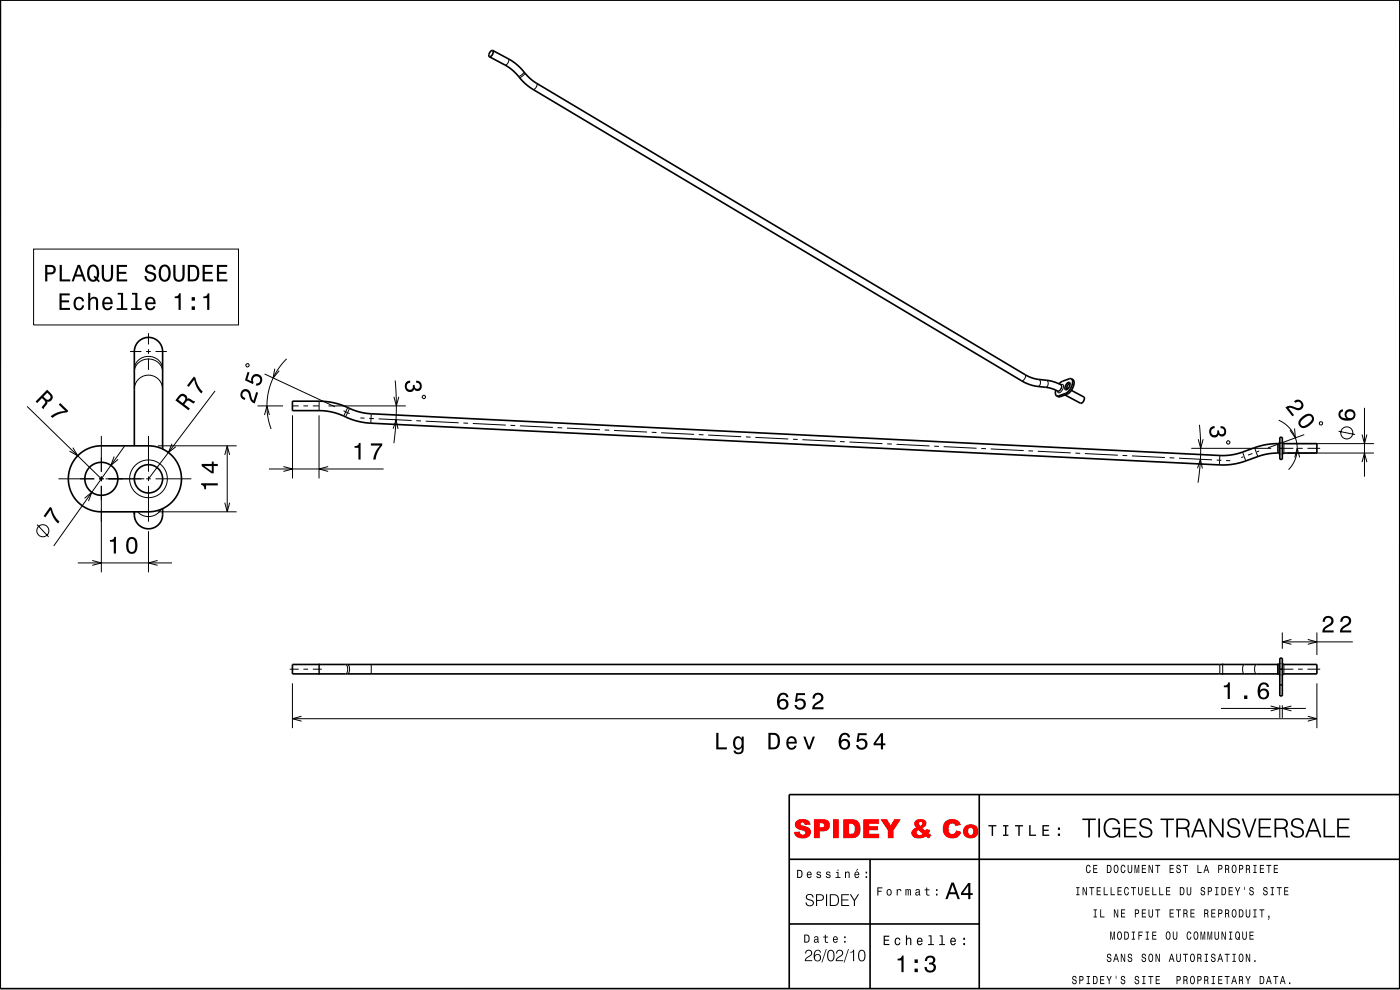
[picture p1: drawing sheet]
<svg xmlns="http://www.w3.org/2000/svg" width="297mm" height="210mm" viewBox="0 0 297 210" stroke-linecap="round" stroke-linejoin="round" font-family="sans-serif">
<g fill="none" stroke="#000" stroke-width=".21">
<path d="M107.8 12.5a.97 .97 0 0 1-.7 1.3M111.1 15.2l-.4 .6-.7 .4M111.3 15.5l-.4 .6-.7 .3M113.8 17.7a1 1 0 0 1-.7 1.3M27.6 74.6h2.4M28.5 78.3a3 3 0 0 1 3-2.7 3 3 0 0 1 3 2.7M28.5 78.9a3 3 0 0 1 3-2.7 3 3 0 0 1 3 2.7M31 74.6h1M31.5 70.7v2.4M31.5 74.1v1M31.5 76.1v2.4M33 74.6h2.4"/>
<path d="M56.1 79.3l15 7M217.5 79.5a1 1 0 0 1-.8 1.3M21.5 92.5v7.6M28.5 82.6a3 3 0 0 1 3-3 3 3 0 0 1 3 3M31.5 92.5v7.6M33.5 94.6h16.7M54.6 86.1h5.5M62.1 86.1h1.3M62.1 88.1v13.4M64.4 86.1h1M66.4 86.1h1.3M67.7 88.1v13.4"/>
<path d="M67.7 85.1v2M69.7 86.1h16.4M72.9 87.1l1.3 .6M73.8 86.4l-.9 1.9M74.2 86.6l-.9 1.8M76.5 88.7h.8M78.3 88.8h1M78.8 87.8l-.1 2M80.3 88.9l7 .3M88.3 89.2l1 .1M90.3 89.3l7 .4M98.3 89.7l1 .1"/>
<path d="M100.3 89.8l7 .4M108.3 90.2l1 .1M110.3 90.3l7 .4M118.3 90.7l1 .1M120.3 90.8l7 .4M128.3 91.2l1 .1M130.3 91.3l7 .3M138.3 91.7h1M140.3 91.8l6.9 .3M148.2 92.2h1M150.2 92.3l7 .3M158.2 92.7h1"/>
<path d="M160.2 92.8l7 .3M168.2 93.2h1M170.2 93.3l7 .3M178.2 93.7h1M180.2 93.8l7 .3M188.2 94.2h1M190.2 94.3l7 .3M198.2 94.6l1 .1M200.2 94.7l7 .4M208.2 95.1l1 .1M210.2 95.2l7 .4M218.2 95.6l1 .1"/>
<path d="M220.2 95.7l7 .4M220.4 80.5a.86 .86 0 0 1-.2 1.5M222 80.7a.86 .86 0 0 1-.1 1.5M224.4 82.9v.3a1.13 1.13 0 0 0 1.2-1.4l-.2-.3-.3 .1a1.08 1.08 0 0 1-.7 1.4M224.6 84l.3 .1M225.1 81.7a.97 .97 0 0 1-.7 1.3M226.1 83.4l.3 .2M228.1 96.1l1.1 .1M230.1 96.2l7 .4M238.1 96.6l1 .1M240.1 96.7l7 .3M248.1 97.1h1"/>
<path d="M250.1 97.2l7 .3M252.7 95.1h17M258.1 97.6h1M258.8 96.6l-.1 2M260.1 97.7h.9M263.6 95.9l.7 1.9M263.8 96.9l-.5 .2M265.7 96.2l-1 .3M266.1 95l.7 1.8M267.1 95.7l-.5 .2M271 95.1h.2M271.1 94.1v2"/>
<path d="M271.2 94.1v2M271.4 95.1h3M272.4 94.1v2M273.2 96.1h18.3M273.2 94.1h18.3M275.4 95.1h1M276.7 92.2l-7.7 2.8M277.4 95.1h2.7M12.4 101.6h7.6M21 101.6h1M21.5 101.1v1M21.5 103.1v18.3"/>
<path d="M22.4 101.6h8.2M31 101.6h1M31.5 101.1v1M31.5 103.1v7.6M31.5 112.7v8.7M33 101.6h7.6M33.5 108.6h16.7M34.2 108a3.1 3.1 0 0 1-5 .6M272 134.2v3.4M279.4 134.2v4.7M61.5 142h1.9M62 144.9v9.6"/>
<path d="M64.4 142h1M66.4 142h1.9M67.7 140.7v2.5M73.3 140.9a1.39 1.39 0 0 1 0 2M73.7 140.9a1.39 1.39 0 0 1 0 2M78.7 140.9v2M258.7 140.9v2M259.4 140.7v2.5M263.9 140.9a1.64 1.64 0 0 0 0 2M266.5 140.9a1.63 1.63 0 0 0 0 2M271 142h.2M271.1 140.7v2.5"/>
<path d="M271.2 140.9v2M271.4 145.3h.7M271.4 142h3M271.5 149.6v2.7M272 149.6v2.7M272.4 140.9v2M275.4 142h1M277.4 142h2.7M279.4 144.9v9.6"/>
<circle cx="31.5" cy="101.6" r="4"/>
</g>
<g fill="none" stroke="#000" stroke-width=".35">
<path d="M103.8 12l3.3 1.8a13.8 13.8 0 0 1 4.1 3.7l1.9 1.5 103.6 61.8a8.6 8.6 0 0 0 3.5 1.2l2.4 .3 1.8 .7M104.5 10.7a.97 .97 0 0 1-.7 1.3M104.5 10.7a.97 .97 0 0 0-.7 1.3M104.5 10.7l3.7 2a16.5 16.5 0 0 1 4.1 3.8l1.5 1.1 103.7 61.9 1.8 .8 3.8 .5 2 .9M16.5 96.6a7 7 0 0 1 5-2h10a7 7 0 0 1 7 7 7 7 0 0 1-7 7h-10a7 7 0 0 1-6.5-4.4 7 7 0 0 1 1.5-7.6zM28.5 94.6v-20a3 3 0 0 1 3-3 3 3 0 0 1 3 3v20.6M224 82.8a1.05 1.05 0 0 0 .2 1.2M224.4 83h.1M225.1 81.7h.1M226.3 82.3l-.1 .4M226.3 82.3l.3 .1M226.5 81.2l.2-.1a.88 .88 0 0 1-.2 1.5l-.2 .1a.46 .46 0 0 1-.5-.4 .46 .46 0 0 1 .2-.5z"/>
<path d="M227 81.3l-.5 .4-.2 .6M227.3 80.4a1.28 1.28 0 0 1 .2 2l-.5 .8-.5 .3-1.6 .7-.7-.2M227.3 80.4a2.06 2.06 0 0 1-.6 2.6l-.6 .4-1.6 .6h-.3M227.3 80.4l-.4-.1-1.5 .6-.7 .5M227.3 82.8l2.6 1.4a.97 .97 0 0 1-.7 1.3l-3.3-1.7M271.5 93.8l-.3 .3-1.9 .1-2 .4-3.8 1.3a12.4 12.4 0 0 1-4.7 .7l-180.1-8.8a16.4 16.4 0 0 1-6.3-1.9l-1.7-.5-1.7-.2-7-.1v2h5.8a15.7 15.7 0 0 1 6.9 1.9l1.9 .5 2 .3 180.3 8.8h1.8l1.7-.3 4.5-1.5a9.7 9.7 0 0 1 4.5-.6l.1 .2M271.5 92.8h.5v4.6h-.5zM272 93.8l.4 .3h7v2h-7l-.4 .3M34.5 107.9v1.3a3 3 0 0 1-3.3 3 3 3 0 0 1-2.7-3.6M271.5 139.6h.5v8h-.5zM271.5 140.6l-.3 .3h-209.2v2h209.2l.3 .4M272 140.6l.4 .3h7v2h-7l-.4 .4"/>
<path d="M207.7 168.6v41.1M296.9 168.6h-129.5v41.1M167.4 196h40.3M167.4 182.3h129.5M184.6 182.3v27.4M296.9 209.7h-296.9l.1-209.7h296.9l-.1 209.7"/>
<circle cx="21.5" cy="101.6" r="3.5"/>
<circle cx="31.5" cy="101.6" r="3"/>
</g>
<g fill="#000">
<path d="M209.7 175v.3h.7v2h.3v-2h.7v-.3zM212.8 175v.3h.4v1.7h-.4v.3h1.1v-.3h-.4v-1.7h.4v-.3zM215.3 175v.3h.7v2h.3v-2h.7v-.3zM218.3 175v2.3h1.5v-.3h-1.2v-2zM221.1 175v2.3h1.5v-.3h-1.2v-.7h1.1v-.3h-1.1v-.7h1.2v-.3zM224.4 176.8v.5h.5v-.5zM224.4 175.5v.5h.5v-.5z" fill-rule="evenodd"/>
<path d="M229.6 173.6v.4h1.3v3.6h.3v-3.6h1.3v-.4zM233 173.6v4h.4v-4zM234.6 174.1a2.48 2.48 0 0 0 .6 3.5 1.65 1.65 0 0 0 2.1-.7v.7h.3v-2h-1.6v.3h1.3a1.37 1.37 0 0 1-1.1 1.5 1.37 1.37 0 0 1-1.6-1 1.78 1.78 0 0 1 1.3-2.5 1.19 1.19 0 0 1 1.3 .9h.4a1.72 1.72 0 0 0-3-.7zM238.5 173.6v4h2.6v-.3h-2.3v-1.6h2.1v-.3h-2.1v-1.4h2.3v-.4zM242.1 173.8a1.06 1.06 0 0 0-.3 1.2 1.06 1.06 0 0 0 1 .7l.4 .1a.83 .83 0 0 1 .9 .8 .83 .83 0 0 1-1 .8 .96 .96 0 0 1-1.1-1h-.4a1.45 1.45 0 0 0 1.4 1.4 1.45 1.45 0 0 0 1.5-1.2 1.24 1.24 0 0 0-1.3-1.2 1.03 1.03 0 0 1-1.1-.8 .96 .96 0 0 1 1-.7 .96 .96 0 0 1 .9 .8h.4a1.39 1.39 0 0 0-.9-1.1 1.39 1.39 0 0 0-1.4 .2zM246.2 173.6v.4h1.2v3.6h.4v-3.6h1.2v-.4zM249.5 173.6v4h.4v-1.8l1.6 .1a1.43 1.43 0 0 1 .5 1.6v.1h.4l-.1-1a.83 .83 0 0 0-.5-.9 1.11 1.11 0 0 0 .5-1.5 1.11 1.11 0 0 0-1.4-.6zM249.9 174h1a.81 .81 0 0 1 1.1 .7 .81 .81 0 0 1-1 .8h-1.1zM254.2 173.6l-1.5 4h.4l.4-1.2h1.8l.5 1.2h.3l-1.5-4zM254.4 174l.8 2.1h-1.6zM256.6 173.6v4h.3v-3.4l2.3 3.4h.4v-4h-.4v3.5l-2.2-3.5zM260.7 173.8a1.06 1.06 0 0 0-.3 1.2 1.06 1.06 0 0 0 1.1 .7l.4 .1a.83 .83 0 0 1 .9 .8 .83 .83 0 0 1-1 .8 .96 .96 0 0 1-1.1-1h-.4a1.45 1.45 0 0 0 1.3 1.4 1.45 1.45 0 0 0 1.6-1.2 1.24 1.24 0 0 0-1.3-1.2 1.04 1.04 0 0 1-1.1-.8 .97 .97 0 0 1 1-.7 .97 .97 0 0 1 .9 .8h.3a1.39 1.39 0 0 0-.8-1.1 1.39 1.39 0 0 0-1.5 .2zM263.4 173.6l1.4 4h.4l1.4-4h-.4l-1.2 3.6-1.2-3.6zM267 173.6v4h2.7v-.3h-2.3v-1.6h2v-.3h-2v-1.4h2.2v-.4zM270.4 173.6v4h.3v-1.8l1.6 .1a1.2 1.2 0 0 1 .5 1.3l.1 .4h.4l-.2-1a.84 .84 0 0 0-.5-.9 1.11 1.11 0 0 0 .6-1.5 1.11 1.11 0 0 0-1.5-.6zM270.7 174h1.1a.81 .81 0 0 1 1.1 .7 .81 .81 0 0 1-1.1 .8h-1.1zM274.2 173.8a1.06 1.06 0 0 0-.3 1.2 1.06 1.06 0 0 0 1.1 .7l.3 .1a.83 .83 0 0 1 1 .8 .83 .83 0 0 1-1 .8 .96 .96 0 0 1-1.1-1h-.4a1.45 1.45 0 0 0 1.3 1.4 1.45 1.45 0 0 0 1.6-1.2 1.24 1.24 0 0 0-1.3-1.2 1.03 1.03 0 0 1-1.1-.8 .97 .97 0 0 1 1-.7 .97 .97 0 0 1 .9 .8h.3a1.39 1.39 0 0 0-.8-1.1 1.39 1.39 0 0 0-1.5 .2zM278.4 173.6l-1.5 4h.4l.4-1.2h1.8l.5 1.2h.4l-1.6-4zM278.6 174l.8 2.1h-1.6zM280.8 173.6v4h2.4v-.3h-2.1v-3.7zM283.7 173.6v4h2.7v-.3h-2.4v-1.6h2.1v-.3h-2.1v-1.4h2.3v-.4z" fill-rule="evenodd"/>
<path d="M169.1 184.5v1.7a.93 .93 0 0 0 1.1-.5 .93 .93 0 0 0-.4-1.2zM169.3 184.7a.65 .65 0 0 1 .7 .7 .65 .65 0 0 1-.7 .6zM171.3 185l-.1 .3a.62 .62 0 0 0 0 .7 .62 .62 0 0 0 .8 .2l.2-.3-.6 .2-.2-.5 .8-.1a.53 .53 0 0 0-.3-.6 .53 .53 0 0 0-.6 .1zM171.5 185.2l.3-.1 .2 .4h-.6zM173.3 185a.52 .52 0 0 0 .1 .6 .52 .52 0 0 0 .5 .1 .28 .28 0 0 1-.2 .4 .28 .28 0 0 1-.3-.3h-.2a.47 .47 0 0 0 .6 .5 .47 .47 0 0 0 .2-.8l-.5-.1a.25 .25 0 0 1 .2-.4 .25 .25 0 0 1 .3 .3h.2l-.3-.4zM175.4 185a.52 .52 0 0 0 0 .6 .52 .52 0 0 0 .6 .1 .28 .28 0 0 1-.3 .4 .28 .28 0 0 1-.3-.3h-.2a.47 .47 0 0 0 .6 .5 .47 .47 0 0 0 .2-.8l-.5-.1a.25 .25 0 0 1 .2-.4 .25 .25 0 0 1 .3 .3h.2l-.3-.4zM177.3 185v.1h.4v1h-.5v.1h1.1v-.1h-.4v-1.1zM177.7 184.5v.2h.2v-.2zM179.3 184.9v1.3h.2v-.9l.3-.2 .2 .2v.9h.2v-.8a.41 .41 0 0 0-.2-.5 .41 .41 0 0 0-.5 .2v-.2zM181.8 184.3l-.2 .4 .5-.4zM181.4 185l-.1 .3a.62 .62 0 0 0 0 .7 .62 .62 0 0 0 .8 .2l.2-.3-.6 .2-.2-.5 .8-.1a.53 .53 0 0 0-.3-.6 .53 .53 0 0 0-.6 .1zM181.6 185.2l.3-.1 .2 .4h-.6zM183.6 185.9v.3h.4v-.3zM183.6 184.9v.4h.4v-.4z" fill-rule="evenodd"/>
<path d="M171.2 189.8a.73 .73 0 0 0-.2 .9 .73 .73 0 0 0 .9 .3 .56 .56 0 0 1 .5 .8 .56 .56 0 0 1-.9 .2l-.3-.3-.1-.3h-.2a.88 .88 0 0 0 .9 .9 .88 .88 0 0 0 .8-1l-.4-.4-.6-.2a.46 .46 0 0 1-.4-.5 .46 .46 0 0 1 .6-.4 .54 .54 0 0 1 .6 .6h.2a.87 .87 0 0 0-.5-.8 .87 .87 0 0 0-.9 .2zM173.1 189.7v2.5h.2v-1.1a1.07 1.07 0 0 0 1.5-.7 .68 .68 0 0 0-.8-.7zM173.3 189.9h.7a.5 .5 0 0 1 .6 .4 .5 .5 0 0 1-.4 .6h-.9zM175.2 189.7v2.5h.3v-2.5zM176 189.7v2.5a1.66 1.66 0 0 0 1.9-.5 1.27 1.27 0 0 0 0-1.4 1.27 1.27 0 0 0-1.3-.6zM176.3 189.9a1.22 1.22 0 0 1 1.4 .5 1.12 1.12 0 0 1-.1 1.3 1.12 1.12 0 0 1-1.3 .3zM178.5 189.7v2.5h1.6v-.2h-1.4v-1h1.3v-.2h-1.3v-.9h1.4v-.2zM180.3 189.7l.8 1.4v1.1h.3v-1.1l.9-1.4h-.3l-.7 1.2-.8-1.2z" fill-rule="evenodd"/>
<path d="M170.6 198.2v1.8a.92 .92 0 0 0 1.1-.6 .92 .92 0 0 0-.4-1.1zM170.8 198.4a.65 .65 0 0 1 .7 .7 .65 .65 0 0 1-.7 .7zM172.8 198.7l-.1 .3h.2a.26 .26 0 0 1 .3-.2 .26 .26 0 0 1 .2 .3 .49 .49 0 0 0-.7 .2 .49 .49 0 0 0 .2 .7l.5-.2 .1 .1 .3 .1v-.2h-.2l-.1-1.1-.3-.1zM172.9 199.5a.28 .28 0 0 1 .5 0 .28 .28 0 0 1-.5 0zM175 198.3v.4h-.4v.2h.4l.1 1 .6 .1v-.2l-.5-.1v-.2v-.6h.5v-.2h-.5v-.4zM176.8 198.8l-.1 .2a.62 .62 0 0 0 .1 .8 .62 .62 0 0 0 .7 .1l.2-.3-.6 .2-.2-.4 .8-.1a.53 .53 0 0 0-.2-.6 .53 .53 0 0 0-.7 .1zM177 198.9l.3-.1 .2 .4h-.6zM179.1 199.6v.4h.3v-.4zM179.1 198.6v.4h.3v-.4z" fill-rule="evenodd"/>
<path d="M186.1 188.2v1.7h.2v-.7h.7v-.2h-.7v-.6h.9v-.2zM188.2 188.8l-.1 .2a.62 .62 0 0 0 .1 .8 .62 .62 0 0 0 .8 0l.1-.2a.62 .62 0 0 0-.1-.8 .62 .62 0 0 0-.8 0zM188.4 188.9l.1-.1a.49 .49 0 0 1 .5 .5 .49 .49 0 0 1-.5 .5l-.2-.3zM190.2 188.6v1.3h.2l.1-1 .4-.1 .1 .2h.2a.42 .42 0 0 0-.3-.4 .42 .42 0 0 0-.5 .2v-.2zM192.1 188.6v1.3h.2v-1l.2-.1 .1 1.1h.2v-1l.1-.1 .1 1.1h.2l-.1-1.3-.4 .2-.2-.2-.2 .2v-.2zM194.3 188.7l-.1 .3h.2a.26 .26 0 0 1 .3-.2 .26 .26 0 0 1 .2 .3 .49 .49 0 0 0-.6 .2 .49 .49 0 0 0 .1 .7l.5-.2 .1 .1h.3v-.1h-.2l-.1-1.1zM194.4 189.5a.28 .28 0 0 1 .5 0 .28 .28 0 0 1-.5 0zM196.5 188.3v.4h-.4v.1h.4l.1 1.1 .6 .1v-.2l-.5-.1v-.2v-.7h.5v-.1h-.5v-.4zM198.6 189.6v.3h.3v-.3zM198.6 188.6v.4h.3v-.4z" fill-rule="evenodd"/>
<path d="M201.8 187.2l-1.2 3.5h.4l.4-1h1.4l.4 1h.4l-1.3-3.5zM202.1 187.7l.5 1.6h-1.1zM205.4 187.3l-1.5 2.1v.5h1.5v.8h.5v-.8h.5v-.4h-.5v-2.2zM205.4 187.9v1.6h-1.1z" fill-rule="evenodd"/>
<path d="M228.3 188.2v.2h.3v1.3h-.3v.2h.7v-.2h-.2v-1.3h.2v-.2zM229.7 188.2v1.7h.1v-1.4l.6 1.4h.2v-1.7h-.2v1.4l-.5-1.4zM231.1 188.2v.2h.4v1.5h.2v-1.5h.4v-.2zM232.7 188.2v1.7h.8v-.2h-.7v-.6h.7v-.2h-.7v-.5h.7v-.2zM234.1 188.2v1.7h.9v-.2h-.7v-1.5zM235.6 188.2v1.7h.9v-.2h-.7v-1.5zM237.1 188.2v1.7h.9v-.2h-.7v-.6h.6v-.2h-.6v-.5h.6v-.2zM238.8 188.2a1.15 1.15 0 0 0 .2 1.7 .6 .6 0 0 0 .5-.6h-.2l-.2 .4a.75 .75 0 0 1-.5-.6 .75 .75 0 0 1 .4-.8l.3 .4h.2l-.1-.2a.43 .43 0 0 0-.6-.3zM239.9 188.2v.2h.5v1.5h.1v-1.5h.5v-.2zM241.4 188.2l.1 1.4a.46 .46 0 0 0 .4 .3 .46 .46 0 0 0 .5-.3v-1.4h-.2v1.3l-.3 .2-.3-.2v-1.3zM243 188.2v1.7h.9v-.2h-.7v-.6h.6v-.2h-.6v-.5h.6v-.2zM244.5 188.2v1.7h.9v-.2h-.8v-1.5zM245.9 188.2v1.7h.9v-.2h-.7v-1.5zM247.4 188.2v1.7h.9v-.2h-.7v-.6h.6v-.2h-.6v-.5h.7v-.2zM250.3 188.2v1.7a.93 .93 0 0 0 1-.6 .93 .93 0 0 0-.3-1.1zM250.5 188.4a.68 .68 0 0 1 .6 .5 .68 .68 0 0 1-.4 .8h-.2zM251.7 188.2l.1 1.4a.46 .46 0 0 0 .4 .3 .46 .46 0 0 0 .5-.3v-1.4h-.2v1.3l-.3 .2-.2-.2-.1-1.3zM254.8 188.3a.59 .59 0 0 0 0 .6 .59 .59 0 0 0 .6 .3 .32 .32 0 0 1-.2 .5 .32 .32 0 0 1-.3-.4h-.2a.53 .53 0 0 0 .5 .6 .53 .53 0 0 0 .5-.6 .53 .53 0 0 0-.6-.4 .28 .28 0 0 1-.2-.4 .28 .28 0 0 1 .4-.2 .28 .28 0 0 1 .2 .4h.1a.47 .47 0 0 0-.2-.5 .47 .47 0 0 0-.6 .1zM256.2 188.2v1.7h.2v-.7a.52 .52 0 0 0 .7-.4 .52 .52 0 0 0-.4-.6zM256.4 188.4h.3a.28 .28 0 0 1 .2 .3 .28 .28 0 0 1-.3 .3h-.2zM257.8 188.2v.2h.2v1.3h-.2v.2h.7v-.2h-.3v-1.3h.3v-.2zM259.1 188.2v1.7a.93 .93 0 0 0 1-.6 .93 .93 0 0 0-.3-1.1zM259.3 188.4a.68 .68 0 0 1 .7 .5 .68 .68 0 0 1-.4 .8h-.3zM260.6 188.2v1.7h.9v-.2h-.7v-.6h.7v-.2h-.7v-.5h.7v-.2zM262 188.2l.5 1v.7h.2v-.7l.4-1h-.2l-.3 .8-.4-.8zM264 188.1v.7h.1v-.7zM265.2 188.3a.59 .59 0 0 0-.1 .6 .59 .59 0 0 0 .6 .3 .32 .32 0 0 1-.2 .5 .32 .32 0 0 1-.3-.4h-.2a.53 .53 0 0 0 .5 .6 .53 .53 0 0 0 .5-.6 .53 .53 0 0 0-.6-.4 .28 .28 0 0 1-.2-.4 .28 .28 0 0 1 .4-.2 .28 .28 0 0 1 .2 .4h.2a.47 .47 0 0 0-.3-.5 .47 .47 0 0 0-.5 .1zM268.1 188.3a.59 .59 0 0 0 0 .6 .59 .59 0 0 0 .6 .3 .32 .32 0 0 1-.2 .5 .32 .32 0 0 1-.4-.4h-.2a.53 .53 0 0 0 .6 .6 .53 .53 0 0 0 .5-.6 .53 .53 0 0 0-.7-.4 .28 .28 0 0 1-.1-.4 .28 .28 0 0 1 .3-.2 .28 .28 0 0 1 .2 .4h.2a.47 .47 0 0 0-.2-.5 .47 .47 0 0 0-.6 .1zM269.6 188.2v.2h.2v1.3h-.2v.2h.7v-.2h-.3v-1.3h.3v-.2zM270.9 188.2v.2h.4v1.5h.2v-1.5h.4v-.2zM272.4 188.2v1.7h.9v-.2h-.7v-.6h.6v-.2h-.6v-.5h.7v-.2z" fill-rule="evenodd"/>
<path d="M230.7 183.5a1.15 1.15 0 0 0 .2 1.7 .6 .6 0 0 0 .5-.7h-.2l-.2 .5a.75 .75 0 0 1-.5-.7 .75 .75 0 0 1 .4-.7l.3 .4h.2l-.1-.2a.44 .44 0 0 0-.6-.3zM231.9 183.5v1.7h.9v-.2h-.7v-.6h.6v-.2h-.6v-.5h.7v-.2zM234.8 183.5v1.7a.93 .93 0 0 0 1-.6 .93 .93 0 0 0-.3-1.1zM235 183.7a.68 .68 0 0 1 .7 .5 .68 .68 0 0 1-.4 .8h-.3zM236.5 183.5a1.16 1.16 0 0 0 .3 1.7 1.01 1.01 0 0 0 .5-.9 1.01 1.01 0 0 0-.5-.9zM236.6 183.7l.2-.1a.91 .91 0 0 1 0 1.4l-.3-.4zM238 183.5a1.15 1.15 0 0 0 .3 1.7 .6 .6 0 0 0 .5-.7h-.2l-.2 .5a.76 .76 0 0 1-.5-.7 .76 .76 0 0 1 .4-.7l.2 .4h.2v-.2a.44 .44 0 0 0-.7-.3zM239.2 183.5l.1 1.3a.46 .46 0 0 0 .4 .4 .46 .46 0 0 0 .5-.4v-1.3h-.2v1.3l-.3 .2-.3-.2v-1.3zM240.7 183.5v1.7h.1v-1.6l.3 1.6h.2l.2-1.6v1.6h.2v-1.7h-.3l-.2 1.5-.3-1.5zM242.2 183.5v1.7h.9v-.2h-.7v-.6h.6v-.2h-.6v-.5h.7v-.2zM243.7 183.5v1.7h.1v-1.4l.6 1.4h.2v-1.7h-.2v1.4l-.5-1.4zM245.1 183.5v.2h.4v1.5h.2v-1.5h.4v-.2zM248.1 183.5v1.7h.9v-.2h-.7v-.6h.6v-.2h-.6v-.5h.7v-.2zM249.7 183.6a.59 .59 0 0 0-.1 .6 .59 .59 0 0 0 .6 .3 .32 .32 0 0 1-.1 .5 .32 .32 0 0 1-.4-.4h-.2a.53 .53 0 0 0 .5 .6 .53 .53 0 0 0 .6-.6 .53 .53 0 0 0-.7-.4 .28 .28 0 0 1-.1-.4 .28 .28 0 0 1 .3-.2 .28 .28 0 0 1 .2 .4h.2a.47 .47 0 0 0-.3-.5 .47 .47 0 0 0-.5 .1zM251 183.5v.2h.4v1.5h.2v-1.5h.4v-.2zM254 183.5v1.7h.9v-.2h-.7v-1.5zM255.8 183.5l-.5 1.7h.2l.1-.5h.6l.1 .5h.2l-.5-1.7zM255.9 183.7l.2 .8h-.4zM258.4 183.5v1.7h.2v-.7a.52 .52 0 0 0 .7-.4 .52 .52 0 0 0-.4-.6zM258.6 183.7h.3a.29 .29 0 0 1 .3 .3 .29 .29 0 0 1-.3 .2h-.3zM259.9 183.5v1.7h.2v-.7h.4l.1 .7h.2l-.2-.9a.5 .5 0 0 0 .2-.5 .5 .5 0 0 0-.4-.3zM260.1 183.7h.2a.29 .29 0 0 1 .3 .3 .29 .29 0 0 1-.3 .2h-.2zM261.6 183.5a1.15 1.15 0 0 0 .2 1.7 1.01 1.01 0 0 0 .6-.9 1.01 1.01 0 0 0-.6-.9zM261.7 183.7l.1-.1a.9 .9 0 0 1 0 1.4l-.3-.4v-.6zM262.9 183.5v1.7h.1v-.7a.52 .52 0 0 0 .7-.4 .52 .52 0 0 0-.4-.6zM263 183.7h.3a.29 .29 0 0 1 .3 .3 .29 .29 0 0 1-.3 .2h-.3zM264.3 183.5v1.7h.2v-.7h.4l.1 .7h.2l-.2-.9a.5 .5 0 0 0 .2-.5 .5 .5 0 0 0-.4-.3zM264.5 183.7h.2a.29 .29 0 0 1 .3 .3 .29 .29 0 0 1-.3 .2h-.2zM265.9 183.5v.2h.2v1.3h-.2v.2h.7v-.2h-.3v-1.3h.3v-.2zM267.3 183.5v1.7h.9v-.2h-.7v-.6h.6v-.2h-.6v-.5h.6v-.2zM268.7 183.5v.2h.4v1.5h.2v-1.5h.4v-.2zM270.2 183.5v1.7h.9v-.2h-.7v-.6h.6v-.2h-.6v-.5h.7v-.2z" fill-rule="evenodd"/>
<path d="M232 192.9v.2h.3v1.3h-.3v.2h.7v-.2h-.3v-1.3h.3v-.2zM233.4 192.9v1.7h.9v-.2h-.7v-1.5zM236.3 192.9v1.7h.2v-1.4l.5 1.4h.2v-1.7h-.1v1.4l-.6-1.4zM237.8 192.9v1.7h.9v-.2h-.7v-.6h.6v-.2h-.6v-.5h.7v-.2zM240.8 192.9v1.7h.1v-.7a.52 .52 0 0 0 .8-.3 .52 .52 0 0 0-.5-.7zM240.9 193.1h.3a.29 .29 0 0 1 .3 .3 .29 .29 0 0 1-.3 .3h-.3zM242.2 192.9v1.7h.9v-.2h-.7v-.6h.6v-.2h-.6v-.5h.7v-.2zM243.6 192.9v1.1a.54 .54 0 0 0 .5 .7l.5-.4v-1.4h-.2v1.3l-.3 .3-.3-.3v-1.3zM245.1 192.9v.2h.4v1.5h.2v-1.5h.4v-.2zM248.1 192.9v1.7h.9v-.2h-.7v-.6h.6v-.2h-.6v-.5h.7v-.2zM249.5 192.9v.2h.4v1.5h.2v-1.5h.4v-.2zM251 192.9v1.7h.2v-.7h.5l.1 .7h.2l-.2-.8a.7 .7 0 0 0-.1-.9zM251.2 193.1h.3a.29 .29 0 0 1 .2 .3 .29 .29 0 0 1-.3 .3h-.2zM252.5 192.9v1.7h.9v-.2h-.7v-.6h.7v-.2h-.7v-.5h.7v-.2zM255.5 192.9v1.7h.2v-.7h.4l.1 .7h.2l-.2-.8a.7 .7 0 0 0-.1-.9zM255.7 193.1h.2a.29 .29 0 0 1 .3 .3 .29 .29 0 0 1-.3 .3h-.2zM257 192.9v1.7h.9v-.2h-.7v-.6h.6v-.2h-.6v-.5h.6v-.2zM258.4 192.9v1.7h.2v-.7a.52 .52 0 0 0 .7-.3 .52 .52 0 0 0-.4-.7zM258.6 193.1h.3a.29 .29 0 0 1 .3 .3 .29 .29 0 0 1-.3 .3h-.3zM259.9 192.9v1.7h.2v-.7h.4l.1 .7h.2l-.2-.8a.5 .5 0 0 0 .2-.5 .5 .5 0 0 0-.4-.4zM260.1 193.1h.2a.29 .29 0 0 1 .3 .3 .29 .29 0 0 1-.3 .3h-.2zM261.6 192.9a1.15 1.15 0 0 0 .2 1.8 1.01 1.01 0 0 0 .6-.9 1.01 1.01 0 0 0-.6-1zM261.7 193.1h.1a.91 .91 0 0 1 0 1.4l-.3-.4v-.6zM262.8 192.9v1.7a.93 .93 0 0 0 1-.6 .93 .93 0 0 0-.3-1zM263 193.1a.68 .68 0 0 1 .7 .5 .68 .68 0 0 1-.4 .8h-.3zM264.3 192.9v1.1a.54 .54 0 0 0 .5 .7l.4-.4v-1.4h-.2v1.3l-.2 .3-.3-.3v-1.3zM265.9 192.9v.2h.2v1.3h-.2v.2h.7v-.2h-.3v-1.3h.3v-.2zM267.2 192.9v.2h.4v1.5h.2v-1.5h.4v-.2zM269 194.2v.4l.2 .1-.2 .4 .2-.1 .1-.4v-.4z" fill-rule="evenodd"/>
<path d="M235.5 197.6v1.7h.2v-1.5l.2 1.5h.2l.3-1.5v1.5h.1v-1.7h-.2l-.3 1.5-.2-1.5zM237.3 197.6a1.15 1.15 0 0 0 .2 1.8 1.02 1.02 0 0 0 0-1.8zM237.4 197.8h.1a.91 .91 0 0 1 0 1.4l-.3-.4zM238.5 197.6v1.7a.93 .93 0 0 0 1-.5 .93 .93 0 0 0-.3-1.1zM238.7 197.8a.68 .68 0 0 1 .6 .6 .68 .68 0 0 1-.3 .7h-.3zM240.1 197.6v.2h.3v1.3h-.3v.2h.7v-.2h-.3v-1.3h.3v-.2zM241.5 197.6v1.7h.2v-.8h.6v-.2h-.6v-.5h.7v-.2zM243 197.6v.2h.3v1.3h-.3v.2h.7v-.2h-.2v-1.3h.2v-.2zM244.4 197.6v1.7h.9v-.2h-.7v-.6h.7v-.2h-.7v-.5h.7v-.2zM247.6 197.6a1.15 1.15 0 0 0 .2 1.8 1.02 1.02 0 0 0 0-1.8zM247.7 197.8h.1a.91 .91 0 0 1 0 1.4l-.3-.4zM248.8 197.6v1.4a.46 .46 0 0 0 .5 .4 .46 .46 0 0 0 .4-.4l.1-1.4h-.2v1.3l-.3 .3-.3-.3v-1.3zM252 197.6a1.15 1.15 0 0 0 .3 1.8 .61 .61 0 0 0 .5-.7h-.2l-.2 .4a.75 .75 0 0 1-.5-.6 .75 .75 0 0 1 .4-.7l.2 .3h.2v-.2a.43 .43 0 0 0-.7-.3zM253.5 197.6a1.15 1.15 0 0 0 .2 1.8 1.01 1.01 0 0 0 .6-.9 1.01 1.01 0 0 0-.6-.9zM253.6 197.8h.1a.9 .9 0 0 1 0 1.4l-.3-.4v-.6zM254.7 197.6v1.7h.1v-1.5l.3 1.5h.2l.2-1.5v1.5h.2v-1.7h-.3l-.2 1.5-.3-1.5zM256.1 197.6v1.7h.2v-1.5l.3 1.5h.1l.3-1.5v1.5h.2v-1.7h-.3l-.2 1.5-.3-1.5zM257.6 197.6v1.1a.54 .54 0 0 0 .5 .7l.4-.2 .1-.2v-1.4h-.2v1.3l-.3 .3-.3-.3v-1.3zM259.1 197.6v1.7h.2v-1.4l.5 1.4h.3v-1.7h-.2v1.4l-.5-1.4zM260.7 197.6v.2h.3v1.3h-.3v.2h.7v-.2h-.2v-1.3h.2v-.2zM262.3 197.6a1.15 1.15 0 0 0 .2 1.8l.4-.2 .1 .2 .1-.1-.1-.2a1 1 0 0 0-.5-1.5zM262.4 197.8h.3l.1 .4v.7l-.1-.2-.1 .2v.2a.8 .8 0 0 1-.2-1.3zM263.5 197.6l.1 1.4a.46 .46 0 0 0 .4 .4 .46 .46 0 0 0 .5-.4v-1.4h-.2v1.3l-.3 .3-.3-.3v-1.3zM265.1 197.6v1.7h.9v-.2h-.7v-.6h.6v-.2h-.6v-.5h.6v-.2z" fill-rule="evenodd"/>
<path d="M171 201.7l-.2 .6h.2a.55 .55 0 0 1 .5-.6 .55 .55 0 0 1 .6 .4 .55 .55 0 0 1-.4 .6l-.8 .6-.2 .6h1.6v-.2h-1.3l.5-.6a.85 .85 0 0 0 .8-.7 .85 .85 0 0 0-.4-.9h-.7zM173 201.6l-.4 .9a.95 .95 0 0 0 .2 1.2 .95 .95 0 0 0 1.2 0 .78 .78 0 0 0 0-1.1 .78 .78 0 0 0-1.2 .1 .85 .85 0 0 1 .7-1.1l.3 .1 .1 .4h.3a.7 .7 0 0 0-.5-.6 .7 .7 0 0 0-.7 .1zM173 202.7a.57 .57 0 0 1 .8 .1 .57 .57 0 0 1 0 .7 .57 .57 0 0 1-.8 .1l-.1-.5zM175.2 201.3l-.9 2.9h.1l1-2.9zM175.7 201.8a1.43 1.43 0 0 0 .6 2.2 1.41 1.41 0 0 0 .3-2.5h-.7zM176 201.7h.5a1.69 1.69 0 0 1 0 2h-.5a1.7 1.7 0 0 1 0-2zM177.6 201.7l-.2 .6h.2a.55 .55 0 0 1 .4-.6 .55 .55 0 0 1 .7 .4 .55 .55 0 0 1-.5 .6l-.8 .6-.1 .6h1.6v-.2h-1.4l.5-.6a.85 .85 0 0 0 .8-.7 .85 .85 0 0 0-.4-.9h-.6zM179.9 201.3l-.9 2.9h.2l.9-2.9zM180.4 201.9v.2l.6-.2v2h.2v-2.4h-.2a.5 .5 0 0 1-.6 .4zM182.2 201.8a1.43 1.43 0 0 0 .6 2.2 1.41 1.41 0 0 0 .4-2.5h-.7zM182.6 201.7h.5a1.69 1.69 0 0 1 0 2h-.5a1.7 1.7 0 0 1 0-2z" fill-rule="evenodd"/>
<path d="M187.5 198.5v2h1.2v-.3h-1v-.6h.9v-.3h-.9v-.6h1v-.2zM190 199.1a.83 .83 0 0 0-.2 .9 .83 .83 0 0 0 .8 .5l.4-.6h-.2l-.2 .4a.58 .58 0 0 1-.6-.6 .58 .58 0 0 1 .6-.6l.2 .3h.2a.59 .59 0 0 0-.4-.5 .59 .59 0 0 0-.6 .2zM192.2 198.4v2.1h.2l.1-1.1 .3-.3 .3 .2v1.2h.2v-1a.48 .48 0 0 0-.3-.6 .48 .48 0 0 0-.6 .3v-.8zM194.7 199.1a.83 .83 0 0 0-.2 .9 .83 .83 0 0 0 .8 .5l.4-.5-.7 .3-.2-.5h.9v-.1a.61 .61 0 0 0-.3-.7 .61 .61 0 0 0-.7 .1zM194.9 199.2l.4-.1 .2 .5h-.7zM197 198.4v.2h.4v1.7h-.5v.2h1.2v-.2h-.5v-1.9zM199.4 198.4v.2h.3v1.7h-.5v.2h1.3v-.2h-.5v-1.9zM201.7 199.1a.83 .83 0 0 0-.1 .9 .83 .83 0 0 0 .8 .5l.4-.5-.8 .3-.2-.5h1v-.1a.61 .61 0 0 0-.3-.7 .61 .61 0 0 0-.8 .1zM201.9 199.2l.4-.1 .2 .5h-.7zM204.4 200v.5h.3v-.5zM204.4 198.9v.5h.3v-.5z" fill-rule="evenodd"/>
<path d="M190.4 203.4v.3h.8v2.5h.5v-3.5h-.3a.77 .77 0 0 1-1 .7zM194 205.5v.7h.7v-.7zM194 203.5v.8h.7v-.8zM196.5 203l-.3 .9h.5a.62 .62 0 0 1 .3-.8 .62 .62 0 0 1 .8 .3 .62 .62 0 0 1-.2 .8h-.5v.4a.72 .72 0 0 1 .9 .4 .72 .72 0 0 1-.5 1 .72 .72 0 0 1-.9-.5v-.4h-.5a1.18 1.18 0 0 0 1.5 1.2 1.18 1.18 0 0 0 .6-1.8l-.2-.2a.97 .97 0 0 0 .2-1.3 .97 .97 0 0 0-1.3-.2z" fill-rule="evenodd"/>
<path d="M227.6 207.1a.59 .59 0 0 0 0 .7 .59 .59 0 0 0 .5 .3 .32 .32 0 0 1-.1 .5 .32 .32 0 0 1-.4-.4h-.2a.53 .53 0 0 0 .5 .6 .53 .53 0 0 0 .6-.6 .53 .53 0 0 0-.7-.5 .28 .28 0 0 1-.1-.3 .28 .28 0 0 1 .3-.2 .28 .28 0 0 1 .2 .3h.2a.47 .47 0 0 0-.3-.5 .47 .47 0 0 0-.5 .1zM229 207v1.8h.2v-.8a.52 .52 0 0 0 .7-.3 .52 .52 0 0 0-.4-.7zM229.2 207.2h.2a.28 .28 0 0 1 .3 .3 .28 .28 0 0 1-.3 .3h-.2zM230.5 207v.2h.3v1.3h-.3v.3h.7v-.3h-.2v-1.3h.2v-.2zM231.9 207v1.8a.93 .93 0 0 0 1-.6 .93 .93 0 0 0-.3-1.1zM232.1 207.2a.68 .68 0 0 1 .6 .6 .68 .68 0 0 1-.4 .7h-.2zM233.4 207v1.8h.9v-.3h-.7v-.5h.6v-.2h-.6v-.6h.7v-.2zM234.7 207l.5 1.1v.7h.2v-.7l.5-1.1h-.3l-.3 .8-.4-.8zM236.7 207v.6h.1v-.6zM237.9 207.1a.59 .59 0 0 0 0 .7 .59 .59 0 0 0 .6 .3 .32 .32 0 0 1-.2 .5 .32 .32 0 0 1-.4-.4h-.2a.53 .53 0 0 0 .6 .6 .53 .53 0 0 0 .5-.6 .53 .53 0 0 0-.7-.5 .28 .28 0 0 1-.1-.3 .28 .28 0 0 1 .3-.2 .28 .28 0 0 1 .2 .3h.2a.47 .47 0 0 0-.2-.5 .47 .47 0 0 0-.6 .1zM240.8 207.1a.59 .59 0 0 0 0 .7 .59 .59 0 0 0 .6 .3 .32 .32 0 0 1-.2 .5 .32 .32 0 0 1-.3-.4h-.2a.53 .53 0 0 0 .5 .6 .53 .53 0 0 0 .5-.6 .53 .53 0 0 0-.6-.5 .28 .28 0 0 1-.2-.3 .28 .28 0 0 1 .4-.2 .28 .28 0 0 1 .2 .3h.1a.47 .47 0 0 0-.2-.5 .47 .47 0 0 0-.6 .1zM242.3 207v.2h.3v1.3h-.3v.3h.7v-.3h-.3v-1.3h.3v-.2zM243.6 207v.2h.4v1.6h.2v-1.6h.4v-.2zM245.2 207v1.8h.9v-.3h-.7v-.5h.6v-.2h-.6v-.6h.7v-.2zM249.6 207v1.8h.2v-.8a.52 .52 0 0 0 .7-.3 .52 .52 0 0 0-.4-.7zM249.8 207.2h.2a.28 .28 0 0 1 .3 .3 .28 .28 0 0 1-.3 .3h-.2zM251 207v1.8h.2v-.8l.5 .1 .1 .7h.2l-.2-.8a.7 .7 0 0 0-.1-.9zM251.2 207.2h.3a.28 .28 0 0 1 .2 .3 .28 .28 0 0 1-.3 .3h-.2zM252.8 207.1a1.15 1.15 0 0 0 .2 1.7 1.01 1.01 0 0 0 .5-.9 1.01 1.01 0 0 0-.5-.9zM252.8 207.2h.2a.91 .91 0 0 1 0 1.4l-.3-.4zM254 207v1.8h.2v-.8a.52 .52 0 0 0 .7-.3 .52 .52 0 0 0-.4-.7zM254.2 207.2h.2a.28 .28 0 0 1 .3 .3 .28 .28 0 0 1-.3 .3h-.2zM255.5 207v1.8h.2v-.8l.4 .1 .1 .7h.2l-.2-.8a.7 .7 0 0 0-.1-.9zM255.7 207.2h.2a.28 .28 0 0 1 .3 .3 .28 .28 0 0 1-.3 .3h-.2zM257 207v.2h.3v1.3h-.3v.3h.7v-.3h-.2v-1.3h.2v-.2zM258.4 207v1.8h.9v-.3h-.7v-.5h.6v-.2h-.6v-.6h.7v-.2zM259.8 207v.2h.4v1.6h.2v-1.6h.5v-.2zM261.7 207l-.5 1.8h.2l.1-.6h.6l.1 .6h.2l-.5-1.8zM261.8 207.3l.2 .7h-.4zM262.8 207v1.8h.2v-.8l.4 .1 .2 .7h.2l-.2-.8a.7 .7 0 0 0-.1-.9zM263 207.2h.2a.28 .28 0 0 1 .3 .3 .28 .28 0 0 1-.3 .3h-.2zM264.2 207l.5 1.1v.7h.2v-.7l.4-1.1h-.2l-.3 .8-.4-.8zM267.2 207v1.8a.93 .93 0 0 0 1-.6 .93 .93 0 0 0-.3-1.1zM267.4 207.2a.68 .68 0 0 1 .7 .6 .68 .68 0 0 1-.4 .7h-.3zM269.1 207l-.5 1.8h.1l.2-.6h.6l.1 .6h.2l-.5-1.8zM269.2 207.3l.2 .7h-.4zM270.1 207v.2h.5v1.6h.1v-1.6h.5v-.2zM272 207l-.5 1.8h.2l.1-.6h.6l.1 .6h.2l-.5-1.8zM272.1 207.3l.2 .7h-.4zM273.5 208.4v.4h.2v-.4z" fill-rule="evenodd"/>
<path d="M234.9 202.4a.59 .59 0 0 0 0 .7 .59 .59 0 0 0 .6 .3 .32 .32 0 0 1-.2 .5 .32 .32 0 0 1-.3-.4h-.2a.53 .53 0 0 0 .5 .6 .53 .53 0 0 0 .5-.6 .53 .53 0 0 0-.6-.5 .28 .28 0 0 1-.2-.4 .28 .28 0 0 1 .4-.1 .28 .28 0 0 1 .2 .3h.2a.47 .47 0 0 0-.3-.5 .47 .47 0 0 0-.6 .1zM236.7 202.3l-.6 1.7h.2l.2-.5h.5l.2 .5h.2l-.5-1.7zM236.8 202.6l.2 .7h-.5zM237.8 202.3v1.7h.1v-1.4l.6 1.4h.2v-1.7h-.2v1.4l-.5-1.4zM239.4 202.4a.59 .59 0 0 0-.1 .7 .59 .59 0 0 0 .6 .3 .32 .32 0 0 1-.1 .5 .32 .32 0 0 1-.4-.4h-.2a.53 .53 0 0 0 .5 .6 .53 .53 0 0 0 .6-.6 .53 .53 0 0 0-.7-.5 .28 .28 0 0 1-.1-.4 .28 .28 0 0 1 .3-.1 .28 .28 0 0 1 .2 .3h.2a.47 .47 0 0 0-.3-.5 .47 .47 0 0 0-.5 .1zM242.3 202.4a.59 .59 0 0 0 0 .7 .59 .59 0 0 0 .6 .3 .32 .32 0 0 1-.2 .5 .32 .32 0 0 1-.4-.4h-.1a.53 .53 0 0 0 .5 .6 .53 .53 0 0 0 .5-.6 .53 .53 0 0 0-.6-.5 .28 .28 0 0 1-.2-.3 .28 .28 0 0 1 .4-.2 .28 .28 0 0 1 .1 .3h.2a.47 .47 0 0 0-.2-.5 .47 .47 0 0 0-.6 .1zM243.9 202.3a1.15 1.15 0 0 0 .2 1.8 1.01 1.01 0 0 0 .6-.9 1.01 1.01 0 0 0-.6-.9zM244 202.5h.1a.91 .91 0 0 1 0 1.4l-.3-.4zM245.1 202.3v1.7h.2v-1.4l.5 1.4h.3v-1.7h-.2v1.4l-.5-1.4zM248.4 202.3l-.5 1.7h.2l.2-.5h.5l.2 .5h.2l-.5-1.7zM248.5 202.6l.3 .7h-.5zM249.5 202.3l.1 1.4a.46 .46 0 0 0 .4 .4 .46 .46 0 0 0 .5-.4v-1.4h-.2v1.3l-.3 .3-.3-.3v-1.3zM251 202.3v.2h.4v1.5h.2v-1.5h.4v-.2zM252.8 202.3a1.15 1.15 0 0 0 .2 1.8 1.01 1.01 0 0 0 .5-.9 1.01 1.01 0 0 0-.5-.9zM252.8 202.5h.2a.91 .91 0 0 1 0 1.4l-.3-.4zM254 202.3v1.7h.2v-.7l.4 .1 .1 .6h.2l-.1-.8a.71 .71 0 0 0-.2-.8zM254.2 202.5h.2a.29 .29 0 0 1 .3 .3 .29 .29 0 0 1-.3 .3h-.2zM255.6 202.3v.2h.2v1.3h-.2v.2h.7v-.2h-.3v-1.3h.3v-.2zM257.1 202.4a.59 .59 0 0 0-.1 .7 .59 .59 0 0 0 .6 .3 .32 .32 0 0 1-.2 .5 .32 .32 0 0 1-.3-.4h-.2a.53 .53 0 0 0 .5 .6 .53 .53 0 0 0 .5-.6 .53 .53 0 0 0-.6-.5 .28 .28 0 0 1-.2-.3 .28 .28 0 0 1 .4-.2 .28 .28 0 0 1 .2 .3h.2a.47 .47 0 0 0-.3-.5 .47 .47 0 0 0-.5 .1zM258.8 202.3l-.6 1.7h.2l.2-.5h.5l.2 .5h.2l-.5-1.7zM258.9 202.6l.2 .7h-.5zM259.8 202.3v.2h.4v1.5h.2v-1.5h.5v-.2zM261.5 202.3v.2h.2v1.3h-.2v.2h.7v-.2h-.3v-1.3h.3v-.2zM263.1 202.3a1.15 1.15 0 0 0 .2 1.8 1.01 1.01 0 0 0 .5-.9 1.01 1.01 0 0 0-.5-.9zM263.1 202.5h.2a.91 .91 0 0 1 0 1.4l-.3-.4zM264.3 202.3v1.7h.2v-1.4l.5 1.4h.2v-1.7h-.2v1.4l-.5-1.4zM266.1 203.7v.3h.3v-.3z" fill-rule="evenodd"/>
</g>
<g fill="#f00">
<path d="M168.9 174.2a2.08 2.08 0 0 1 2.9 .3l.1 .4-1.2 .1a.46 .46 0 0 0-.3-.5 .46 .46 0 0 0-.6 .3 .59 .59 0 0 0 .8 .4 1.33 1.33 0 0 1 1.3 .7 1.33 1.33 0 0 1-.3 1.6 2.28 2.28 0 0 1-3-.4l-.2-.6 1.3-.1a.57 .57 0 0 0 .5 .7 .57 .57 0 0 0 .6-.6l-.4-.3a1.59 1.59 0 0 1-1.8-1.5z" fill-rule="evenodd"/>
<path d="M172.7 173.8h2a1.29 1.29 0 0 1 1.4 1.3 1.29 1.29 0 0 1-1.5 1.2h-.7v1.5h-1.2zM173.9 174.6v.9h.3a.46 .46 0 0 0 .6-.2 .46 .46 0 0 0-.3-.6z" fill-rule="evenodd"/>
<path d="M176.7 173.8h1.2v4h-1.2z" fill-rule="evenodd"/>
<path d="M178.9 173.8h1.8a1.98 1.98 0 0 1 1.8 2.8 1.63 1.63 0 0 1-1.8 1.2h-1.8zM180.1 174.7v2.1a1.09 1.09 0 0 0 1.3-.7 1.09 1.09 0 0 0-.7-1.3z" fill-rule="evenodd"/>
<path d="M183.2 173.8h3.3v.9h-2.1v.6h1.9v.8h-1.9v.7h2.1v1h-3.3z" fill-rule="evenodd"/>
<path d="M186.8 173.8h1.4l.8 1.2 .7-1.2h1.4l-1.5 2.3v1.7h-1.3v-1.7z" fill-rule="evenodd"/>
<path d="M194.3 174a1.63 1.63 0 0 1 2.2 .4 1.17 1.17 0 0 1-.8 1.3l.6 .5 .1-.4 .9 .2-.3 .8 .6 .4-.6 .6-.3-.2a.41 .41 0 0 0-.7 .1h-.2a1.85 1.85 0 0 1-2.4-.8 1.25 1.25 0 0 1 .9-1.3 1.05 1.05 0 0 1 0-1.6zM194.9 174.8a.4 .4 0 0 0 .8 0 .4 .4 0 0 0-.8 0zM194.6 176.3a.53 .53 0 0 0 0 .7 .53 .53 0 0 0 .7 .1l.4-.2-.9-.8z" fill-rule="evenodd"/>
<path d="M200.5 174.3a2.06 2.06 0 0 1 3.3 .7l-1.1 .2a.8 .8 0 0 0-1-.5 .8 .8 0 0 0-.5 1.1 .83 .83 0 0 0 .6 1.1 .83 .83 0 0 0 1-.8l1.1 .4a2.04 2.04 0 0 1-2.8 1.2 2.04 2.04 0 0 1-.9-2.9z" fill-rule="evenodd"/>
<path d="M204.3 176.4a1.6 1.6 0 0 1 3.2 0 1.6 1.6 0 0 1-3.2 0zM205.5 175.8a.88 .88 0 0 0 .4 1.3 .84 .84 0 0 0 .5-.7 .84 .84 0 0 0-.5-.8z" fill-rule="evenodd"/>
</g>
<g fill="#000">
<path d="M9.6 56.2v3.5h.4v-1.5a1.34 1.34 0 0 0 1.8-1 .93 .93 0 0 0-1-1zM10 56.6a1.13 1.13 0 0 1 1.3 .3 .6 .6 0 0 1 0 .7 .6 .6 0 0 1-.7 .2h-.6zM12.7 56.2v3.5h2.2v-.4h-1.8v-3.1zM16.5 56.2l-1.3 3.5h.4l.4-1h1.4l.4 1h.5l-1.3-3.5zM16.7 56.7l.6 1.5h-1.1zM18.8 56.6a2.53 2.53 0 0 0 .4 3.1l.6 .1 .7-.3 .4 .4 .3-.3-.4-.4a2.14 2.14 0 0 0-.8-3.1l-.8 .1zM19.4 56.6l.4-.1a1.69 1.69 0 0 1 .6 2.3l-.3-.3-.3 .2 .4 .5a.64 .64 0 0 1-1-.2 2.28 2.28 0 0 1 .2-2.4zM21.6 56.2v2.2a1.22 1.22 0 0 0 1.2 1.4 1.22 1.22 0 0 0 1.2-1.4v-2.2h-.5v2.2a.77 .77 0 0 1-.7 1 .77 .77 0 0 1-.8-1v-2.2zM24.8 56.2v3.5h2.2v-.4h-1.8v-1.2h1.6v-.4h-1.6v-1.1h1.7v-.4zM31.1 56.4a.96 .96 0 0 0-.3 1.1 .96 .96 0 0 0 .9 .6 .77 .77 0 0 1 .9 .9 .84 .84 0 0 1-.9 .3 .84 .84 0 0 1-.6-.8h-.5a1.21 1.21 0 0 0 1.5 1.3 1.21 1.21 0 0 0 .8-1.8l-1.2-.4a.58 .58 0 0 1-.4-.8 .58 .58 0 0 1 .9-.2l.2 .1 .2 .5h.5a1.16 1.16 0 0 0-.8-1.1 1.16 1.16 0 0 0-1.2 .3zM34 56.6a2.53 2.53 0 0 0 .4 3.1 1.21 1.21 0 0 0 1.7-1 1.93 1.93 0 0 0-.9-2.6l-.8 .1zM34.6 56.6l.3-.1a1.7 1.7 0 0 1 .4 2.8l-.4 .1a1.69 1.69 0 0 1-.3-2.8zM36.8 56.2v2.2a1.22 1.22 0 0 0 1.2 1.4 1.22 1.22 0 0 0 1.2-1.4v-2.2h-.5v2.2a.77 .77 0 0 1-.7 1 .77 .77 0 0 1-.8-1v-2.2zM39.8 56.2v3.5h1.2a1.42 1.42 0 0 0 1.3-1.8 1.38 1.38 0 0 0-1.3-1.7zM40.3 56.6l1 .1a1.89 1.89 0 0 1 0 2.5l-1 .1zM43 56.2v3.5h2.2v-.4h-1.8v-1.2h1.6v-.4h-1.6v-1.1h1.8v-.4zM46 56.2v3.5h2.2v-.4h-1.7v-1.2h1.5v-.4h-1.5v-1.1h1.7v-.4z" fill-rule="evenodd"/>
<path d="M12.6 62.2v3.5h2.2v-.4h-1.7v-1.2h1.6v-.4h-1.6v-1h1.7v-.5zM15.9 63.3a1.53 1.53 0 0 0 .8 2.5 1.05 1.05 0 0 0 1.1-1h-.4a.67 .67 0 0 1-.6 .6 .67 .67 0 0 1-.7-.6 1.12 1.12 0 0 1 .7-1.5 .6 .6 0 0 1 .6 .6h.4a1.09 1.09 0 0 0-.7-.9 1.09 1.09 0 0 0-1.2 .3zM18.7 62.1v3.6h.5v-1.5a.64 .64 0 0 1 .3-.8 .64 .64 0 0 1 .8 .3l.1 2h.4v-1.7a.88 .88 0 0 0-.6-1 .88 .88 0 0 0-1 .4v-1.3zM22 63.3a1.54 1.54 0 0 0 .8 2.5 1.05 1.05 0 0 0 1.1-.8h-.5l-.2 .3-.4 .1a.76 .76 0 0 1-.7-.9h1.8a1.16 1.16 0 0 0-.5-1.4 1.16 1.16 0 0 0-1.4 .2zM22.3 63.5a.66 .66 0 0 1 .8-.1 .66 .66 0 0 1 .3 .7h-1.3zM25 62.1v.4h.7v2.9h-.9v.3h2.2v-.3h-.9v-3.3zM28 62.1v.4h.7v2.9h-.9v.3h2.2v-.3h-.9v-3.3zM31.1 63.3a1.54 1.54 0 0 0 .8 2.5 1.06 1.06 0 0 0 1.1-.8h-.5l-.2 .3-.4 .1a.76 .76 0 0 1-.7-.9h1.8a1.16 1.16 0 0 0-.5-1.4 1.16 1.16 0 0 0-1.4 .2zM31.4 63.5a.66 .66 0 0 1 .8-.1 .66 .66 0 0 1 .4 .7h-1.4zM37.1 62.9v.3h.8v2.5h.4v-3.5h-.3a.77 .77 0 0 1-.9 .7zM40.7 65v.7h.7v-.7zM40.7 63v.8h.7v-.8zM43.1 62.9v.3h.8v2.5h.5v-3.5h-.3a.77 .77 0 0 1-1 .7z" fill-rule="evenodd"/>
<path d="M10 82.7l-2.5 2.5 .4 .3 1-1.1a.85 .85 0 0 1 .5 1.3l-.6 .7 .4 .4 .9-1.2-.1-.4a.97 .97 0 0 0 1.1-.5 .97 .97 0 0 0-.3-1.2zM10 83.3a1.09 1.09 0 0 1 .7 1.1 .6 .6 0 0 1-.5 .4 .6 .6 0 0 1-.6-.3l-.4-.4z" fill-rule="evenodd"/>
<path d="M12.8 85.5l1.7 1.7-.3 .3a5.3 5.3 0 0 0-3.1 1.1l-.4-.3a5.2 5.2 0 0 1 3.1-1.1l-1.3-1.4z" fill-rule="evenodd"/>
<path d="M37.9 84l-.7 .9 2.8 2.1 .3-.3-1.2-.9a1.09 1.09 0 0 1 .9-.8l1.1 .6 .3-.4-1.3-.7-.4 .1a.97 .97 0 0 0-.7-1 .97 .97 0 0 0-1.1 .4zM38.4 84.1a.59 .59 0 0 1 .8 .2 .59 .59 0 0 1-.1 .8l-.3 .4-1-.7z" fill-rule="evenodd"/>
<path d="M41.1 79.9l.4 .2a5.3 5.3 0 0 0 1.5 3l-.3 .4a5.2 5.2 0 0 1-1.5-3l-1.2 1.6-.3-.3z" fill-rule="evenodd"/>
<path d="M51.3 82.9a1.16 1.16 0 0 0 .6 2l.2-.5a.7 .7 0 0 1-.7-.7 .7 .7 0 0 1 .7-.7 .7 .7 0 0 1 .7 .7 1.8 1.8 0 0 0 1.2 1.9l.8-2.3-.5-.1-.5 1.8a2.21 2.21 0 0 1-.7-1.8 1.07 1.07 0 0 0-1.8-.3zM52.5 78.9l-.5 1.8 1.7 .8 .1-.4a.79 .79 0 0 1 .1-1.2 .79 .79 0 0 1 1.2 .3 .79 .79 0 0 1-.4 1.1h-.3l-.1 .5a1.21 1.21 0 0 0 1.4-1.2 1.21 1.21 0 0 0-1.3-1.2 1.21 1.21 0 0 0-1.1 1.5l-.8-.4 .4-1.5z" fill-rule="evenodd"/>
<path d="M75.2 94.6v.4h.8v2.5h.5v-3.5h-.3a.77 .77 0 0 1-1 .6zM78.7 94.1v.4h1.9a5.2 5.2 0 0 0-1.4 3h.5a5.2 5.2 0 0 1 1.4-3v-.4z" fill-rule="evenodd"/>
<path d="M86.1 81.1l.9-.4v.5a.71 .71 0 0 0-.7 1 .71 .71 0 0 0 1.3 0v-.5l.4-.1a.61 .61 0 0 0 .3 .8 .61 .61 0 0 0 .8-.2 .61 .61 0 0 0-.2-.9l-.6-.1v-.4a1.12 1.12 0 0 1 1.2 .9 1.12 1.12 0 0 1-.9 1.3l-.4-.1-.3-.3a1.05 1.05 0 0 1-1.3 .5 1.05 1.05 0 0 1-.7-1.1z" fill-rule="evenodd"/>
<path d="M256.8 90.7l.9-.3v.4a.71 .71 0 0 0-.7 1.1 .71 .71 0 0 0 1.2 0v-.6h.4a.61 .61 0 0 0 .3 .8 .61 .61 0 0 0 .8-.3 .61 .61 0 0 0-.2-.8l-.6-.2v-.4a1.12 1.12 0 0 1 1.2 1 1.12 1.12 0 0 1-.9 1.2l-.4-.1-.3-.3a1.06 1.06 0 0 1-1.3 .6 1.06 1.06 0 0 1-.7-1.2z" fill-rule="evenodd"/>
<path d="M272.7 86.4l1.5 1.9 .3-.3-1.2-1.4a2.23 2.23 0 0 1 1.9 .4 1.14 1.14 0 0 0 1.2-1.5 1.14 1.14 0 0 0-1.9-.4l.3 .4a.71 .71 0 0 1 1-.2 .71 .71 0 0 1 .1 1 .71 .71 0 0 1-1 .2 1.8 1.8 0 0 0-2.2-.1zM275.8 88.9a1.14 1.14 0 0 0-.1 1.5 1.14 1.14 0 0 0 1.5 .3 2.31 2.31 0 0 0 1.6-2.1 1.14 1.14 0 0 0-1.8-.7zM276.2 89.1a2.18 2.18 0 0 1 1.7-.9l.4 .5a2.37 2.37 0 0 1-2 1.7l-.4-.6z" fill-rule="evenodd"/>
<path d="M284.2 87.1a1.33 1.33 0 0 0-.1 1.5 1.33 1.33 0 0 0 1.4 .6 1.63 1.63 0 0 0 2.1-1.2 1.15 1.15 0 0 0-1.6-1.2 1.15 1.15 0 0 0-.4 1.9 1.02 1.02 0 0 1-1.3-.8 .58 .58 0 0 1 .6-.6v-.5zM285.7 88a.75 .75 0 0 1 1.5 0 .75 .75 0 0 1-1.5 0z" fill-rule="evenodd"/>
<path d="M10.6 107.5l.4 .3a5.2 5.2 0 0 0 1.6 2.9l-.3 .4a5.2 5.2 0 0 1-1.6-2.9l-1.1 1.5-.4-.2z" fill-rule="evenodd"/>
<path d="M23.3 114.6v.3h.8v2.5h.5v-3.5h-.3a.77 .77 0 0 1-1 .7zM27.1 114.3a2.67 2.67 0 0 0 .3 3.1 1.14 1.14 0 0 0 1.7-.9 2.31 2.31 0 0 0-.6-2.5l-.5-.1-.6 .1zM27.6 114.4h.7a2.37 2.37 0 0 1 0 2.6h-.7a2.37 2.37 0 0 1 0-2.6z" fill-rule="evenodd"/>
<path d="M42.7 102.5v.4a.77 .77 0 0 1 .7 .9h.3v-.8h2.5v-.5zM42.8 98.4v.5l2.1 1.5h.4v-1.5h.9v-.5h-.9v-.5h-.4v.5zM43.4 98.9h1.5v1.1z" fill-rule="evenodd"/>
<path d="M280.9 131l-.3 .9h.5a.7 .7 0 0 1 .5-.8 .7 .7 0 0 1 .8 .5 .7 .7 0 0 1-.5 .8 1.8 1.8 0 0 0-1.4 1.8h2.4v-.5h-1.9a2.2 2.2 0 0 1 1.5-1.1 1.13 1.13 0 0 0 .1-1.7 1.13 1.13 0 0 0-1.7 .1zM284.6 131l-.3 .9h.5a.7 .7 0 0 1 .5-.8 .7 .7 0 0 1 .9 .5 .7 .7 0 0 1-.5 .8 1.8 1.8 0 0 0-1.5 1.8h2.5v-.5h-1.9a2.2 2.2 0 0 1 1.4-1.1 1.13 1.13 0 0 0 .1-1.7 1.13 1.13 0 0 0-1.7 .1z" fill-rule="evenodd"/>
<path d="M151.9 155.5v3.5h2.3v-.5h-1.8v-3zM155.8 156.5a1.58 1.58 0 0 0 .8 2.6l.4-.2 .3-.4a.73 .73 0 0 1-.3 1 .73 .73 0 0 1-1-.3h-.4a1.1 1.1 0 0 0 1.3 .8 1.1 1.1 0 0 0 .9-1.2v-2.6h-.5v.5l-.3-.4a.9 .9 0 0 0-1.2 .2zM156.1 156.8a.63 .63 0 0 1 .7-.2 .63 .63 0 0 1 .5 .6 1.11 1.11 0 0 1-.7 1.5 1.19 1.19 0 0 1-.5-1.9zM163 155.5v3.5h1.2a1.42 1.42 0 0 0 1.3-1.8 1.39 1.39 0 0 0-1.3-1.7zM163.5 155.9l1 .1a1.9 1.9 0 0 1 0 2.5h-1zM167.1 156.5a1.54 1.54 0 0 0 .8 2.6 1.06 1.06 0 0 0 1.1-.9h-.4l-.3 .3-.3 .2a.76 .76 0 0 1-.7-1h1.7a1.17 1.17 0 0 0-.5-1.3 1.17 1.17 0 0 0-1.4 .1zM167.5 156.8a.66 .66 0 0 1 .7-.2 .66 .66 0 0 1 .4 .8h-1.3zM170.4 156.2l1 2.8h.5l1-2.8h-.5l-.7 2.2-.8-2.2zM178.4 155.7l-.4 .9a1.75 1.75 0 0 0 1.2 2.5 1.15 1.15 0 0 0 1.1-1.6 1.15 1.15 0 0 0-1.9-.4 1.03 1.03 0 0 1 .8-1.3 .58 .58 0 0 1 .7 .6h.4a1.12 1.12 0 0 0-.7-.9 1.12 1.12 0 0 0-1.2 .2zM178.4 157.9a.75 .75 0 0 1 1.5 0 .75 .75 0 0 1-1.5 0zM182 155.5l-.3 1.9h.4a.8 .8 0 0 1 1.2-.2 .8 .8 0 0 1 0 1.2 .8 .8 0 0 1-1.2-.4h-.5a1.21 1.21 0 0 0 1.5 1.1 1.21 1.21 0 0 0 .8-1.6 1.21 1.21 0 0 0-1.7-.6l.1-1h1.6v-.4zM186.9 155.5l-1.6 2.1v.5h1.6v.9h.4v-.9h.5v-.4h-.5v-2.2zM186.9 156.1v1.6h-1.1z" fill-rule="evenodd"/>
<path d="M165.4 147.2a2.41 2.41 0 0 0 .2 3.3 1.16 1.16 0 0 0 1.5-.4 1.16 1.16 0 0 0-.2-1.5 1.16 1.16 0 0 0-1.6 0 1.02 1.02 0 0 1 .9-1.3 .58 .58 0 0 1 .6 .6h.5a1.12 1.12 0 0 0-.8-.9 1.12 1.12 0 0 0-1.1 .2zM165.3 149.4a.75 .75 0 0 1 1.5 0 .75 .75 0 0 1-1.5 0zM168.9 147l-.3 1.9h.4a.79 .79 0 0 1 1.2-.2 .79 .79 0 0 1 .1 1.2 .79 .79 0 0 1-1.2-.1l-.1-.3h-.5a1.21 1.21 0 0 0 1.5 1.1 1.21 1.21 0 0 0 .9-1.6 1.21 1.21 0 0 0-1.8-.6l.1-1h1.6v-.4zM172.7 147.3l-.3 .9h.4a.7 .7 0 0 1 .5-.8 .7 .7 0 0 1 .9 .5 .7 .7 0 0 1-.5 .8 1.8 1.8 0 0 0-1.4 1.8h2.4v-.5h-1.9a2.23 2.23 0 0 1 1.5-1.1 1.13 1.13 0 0 0 .1-1.7 1.13 1.13 0 0 0-1.7 .1z" fill-rule="evenodd"/>
<path d="M259.6 145.4v.4h.8v2.5h.5v-3.6h-.3a.77 .77 0 0 1-1 .7zM263.9 147.5v.8h.7v-.8zM267.3 145l-.4 .9a1.75 1.75 0 0 0 1.2 2.5 1.15 1.15 0 0 0 1.1-1.6 1.15 1.15 0 0 0-1.9-.4 1.02 1.02 0 0 1 .8-1.2 .58 .58 0 0 1 .7 .5h.4a1.11 1.11 0 0 0-.7-.9 1.11 1.11 0 0 0-1.2 .2zM267.3 147.2a.75 .75 0 0 1 1.5 0 .75 .75 0 0 1-1.5 0z" fill-rule="evenodd"/>
</g>
<g fill="none" stroke="#000" stroke-width=".21">
<path d="M7.1 52.8h43.5v16.1h-43.5zM52.2 77.3l.5-.1 .1 .5-.5 .1zM58.3 78.2l-.4 2 1.3-1.6M60.8 76.1l-1.3 1.5-1.1 1.7-.8 1.8-.6 1.9-.3 2v2l.2 2 .6 2M5.7 86.2l15.8 15.4M15.5 95l1 1.7-1.8-1M24.2 96.8l-.7 1.9 1.6-1.3M26.4 94.6l-15 21.2M36.5 94.1l-.8 1.9 1.6-1.2M45.6 82.9l-14.1 18.7M47.7 96.5l.5-1.9 .5 1.9M48.2 94.6v14"/>
<path d="M56.1 88l.5-1.9 .5 1.9M57.1 99.5h24.3M60.1 99l2 .5-2 .5M69.6 99l-1.9 .5 1.9 .5M83.4 90.9l.6-1.9 .4 2M83.6 84.2l.5 1.9 .5-1.9M83.8 80.7l.3 6.8-.5 6.5M89.8 83.9l.5 .2-.2 .5-.5-.3zM254 99.3l.7-1.9 .4 2M254.2 93.2l.5 1.9 .5-1.9M254.5 90.1l.2 6.3-.6 6M260.4 93.5l.5 .2-.2 .5-.5-.2z"/>
<path d="M271.3 89.1a6.5 6.5 0 0 1 2.1 10.5M274.6 90.9l.2 2-1.1-1.7M274.7 97l.5-1.9 .5 1.9M279.9 89.6l.5-.1 .1 .5-.5 .1zM284 91.5l3.5 .7M288.9 98l.6-1.9 .5 1.9M288.9 92.2l.6 1.9 .5-1.9M289.5 86.5v14.6M7.9 111.3l2.4 2.6M16.5 119.4h20M17.9 105.7l1.6-1.3-.7 1.9M19.6 118.9l1.9 .5-1.9 .5"/>
<path d="M33.4 118.9l-1.9 .5 1.9 .5M47.7 106.6l.5 2 .5-2M272 136.2h15M274 135.6l-2 .6 2 .5M277.4 135.6l2 .6-2 .5M62 152.5h217.4M64 151.9l-2 .6 2 .5M259 150.3h18M269.6 149.8l1.9 .5-1.9 .5M274 149.8l-2 .5 2 .5M277.4 151.9l2 .6-2 .5"/>
<circle cx="285.7" cy="91.8" r="1.28"/>
<circle cx="9.1" cy="112.6" r="1.28"/>
</g>
</svg>
